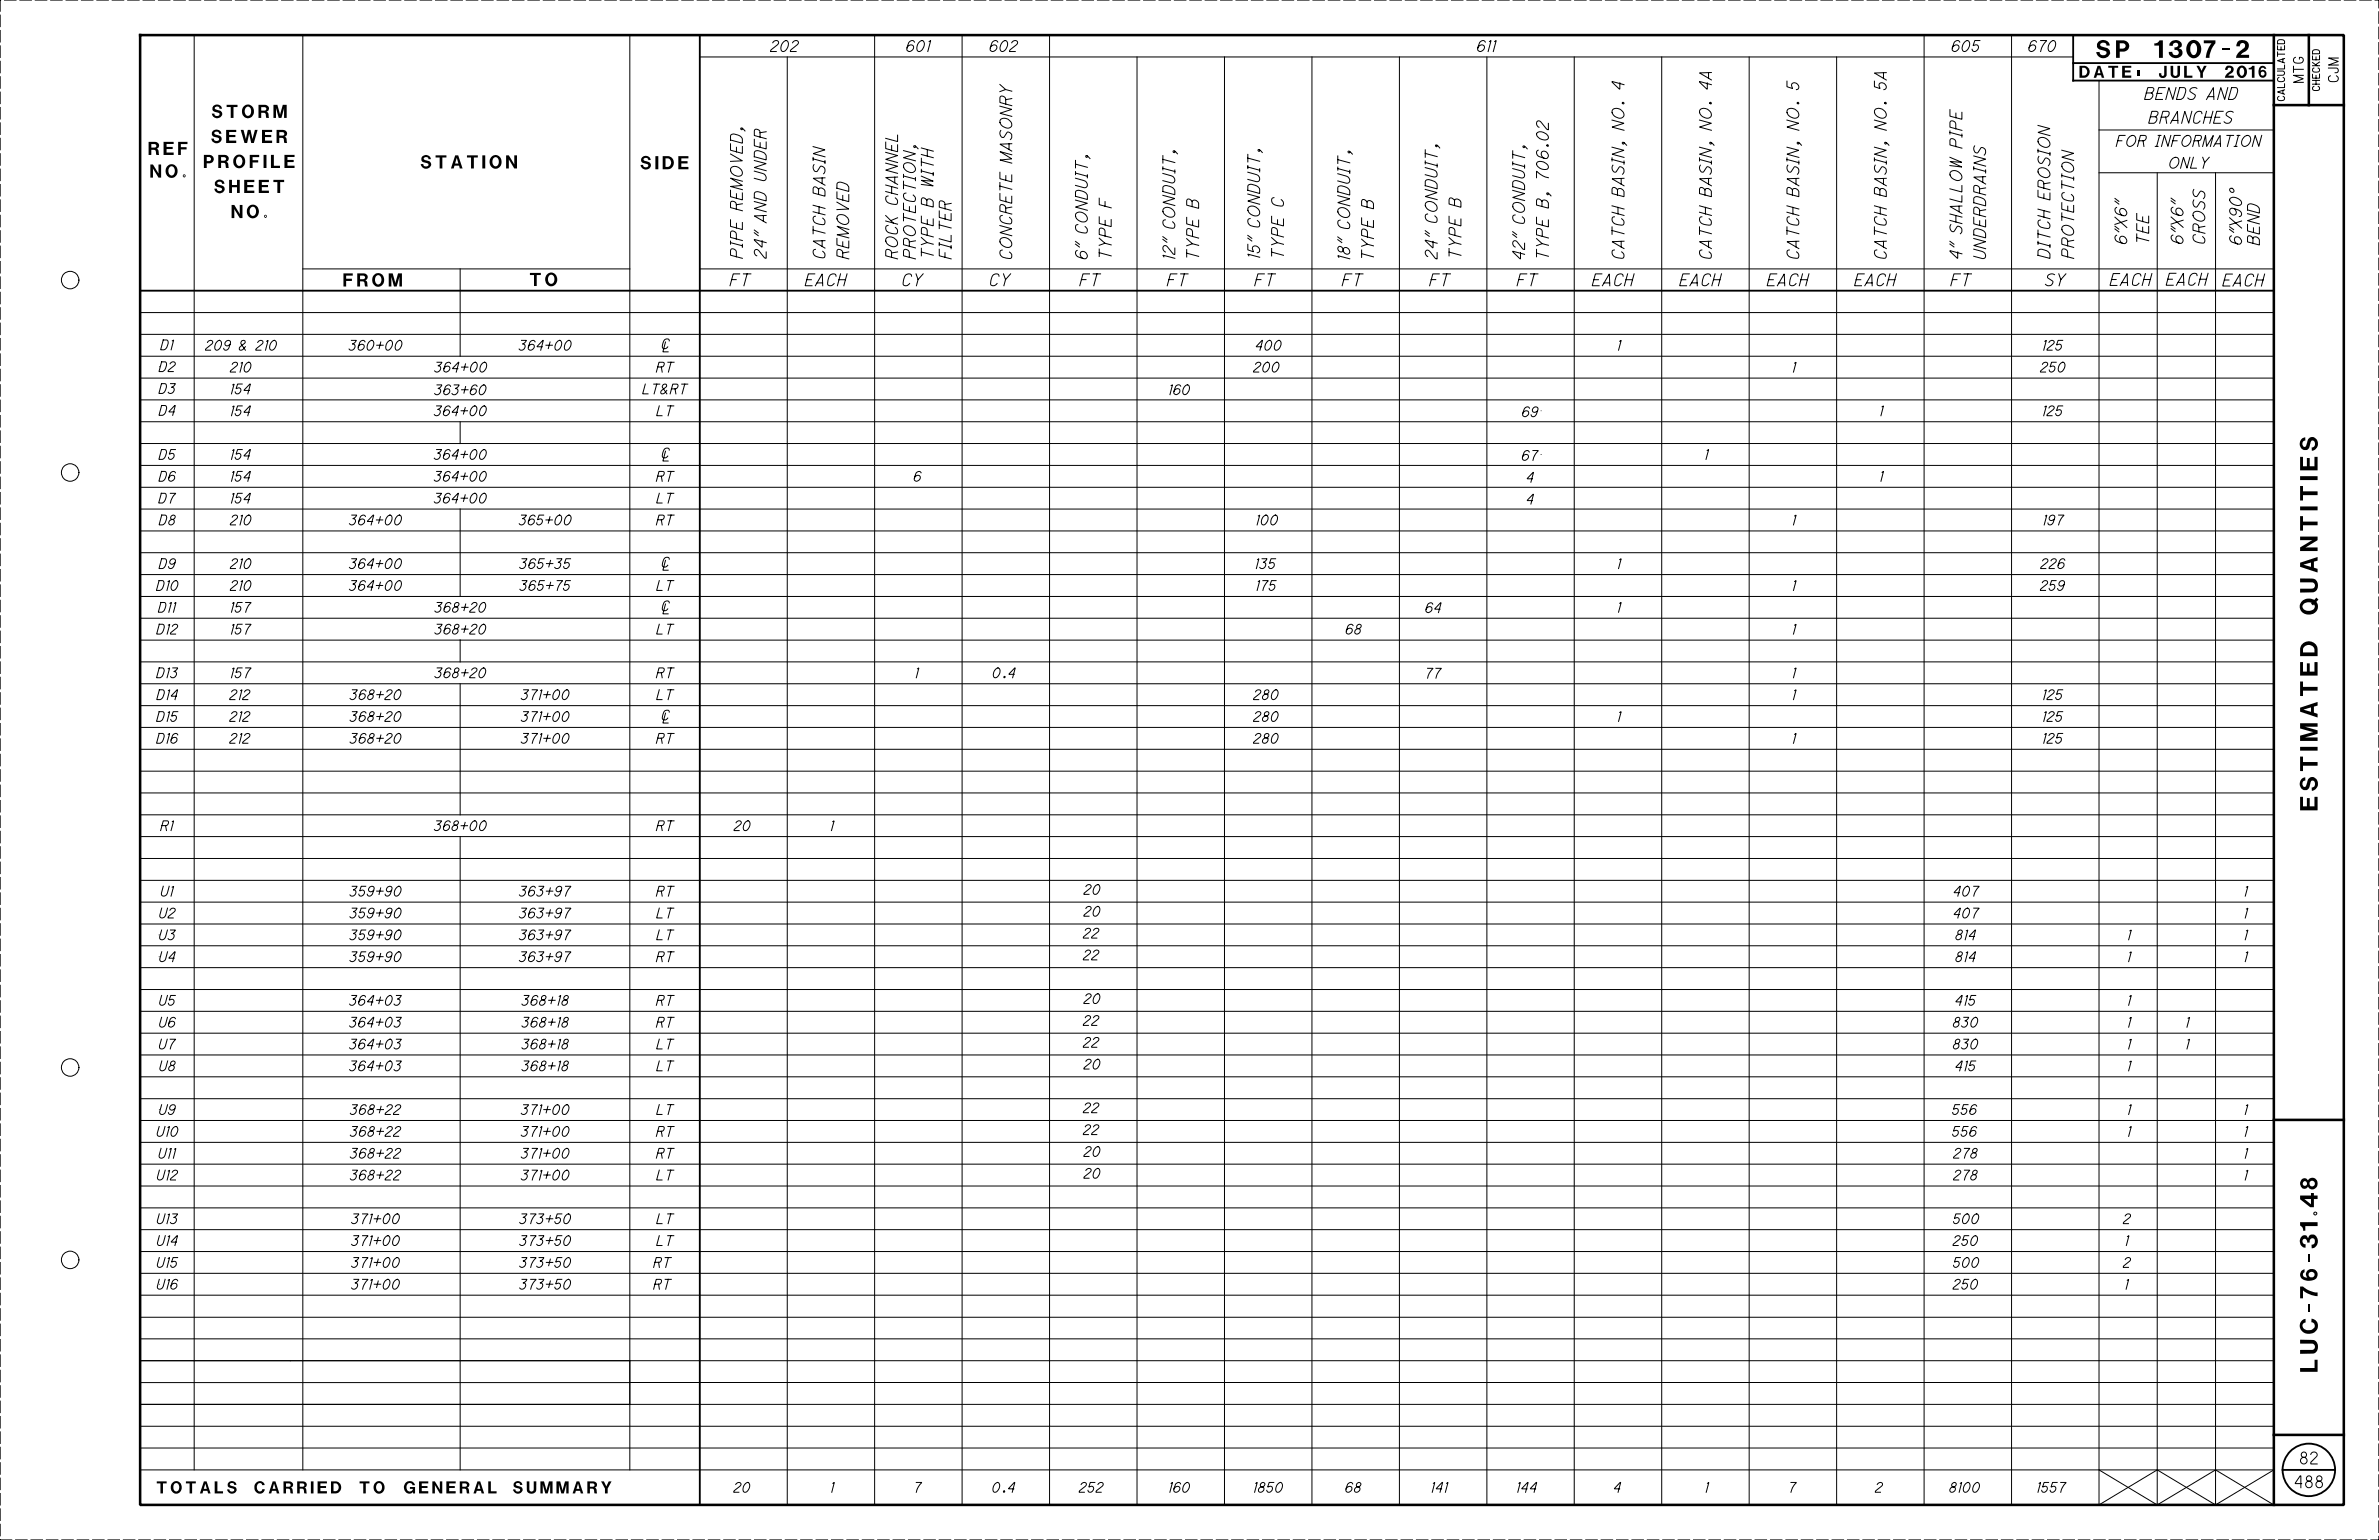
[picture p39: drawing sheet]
<svg xmlns="http://www.w3.org/2000/svg" width="864mm" height="559mm" viewBox="0 0 864 559" stroke-linecap="round" stroke-linejoin="round" font-family="sans-serif">
<defs><g id="words">
<g font-size="6.3">
<text x="760.9" y="21">SP 1307-2</text>
<text x="841.3" y="319.9" transform="rotate(-90 841.3 319.9)">ESTIMATED QUANTITIES</text>
<text x="841.3" y="503.4" transform="rotate(-90 841.3 503.4)">LUC-76-31.48</text>
</g>
<g font-size="4.8">
<text x="76.9" y="42.8">STORM</text>
<text x="76.7" y="51.9">SEWER</text>
<text x="53.9" y="56.2">REF</text>
<text x="54.6" y="64.4">NO.</text>
<text x="74" y="61">PROFILE</text>
<text x="152.7" y="61.1">STATION</text>
<text x="232.5" y="61.4">SIDE</text>
<text x="77.8" y="70">SHEET</text>
<text x="84.1" y="79.1">NO.</text>
<text x="124.7" y="104">FROM</text>
</g>
<text font-size="4.4" x="56.9" y="541.9">TOTALS CARRIED TO GENERAL SUMMARY</text>
<g font-size="4.3">
<text x="754.9" y="28.2">DATE:</text>
<text x="784.2" y="28.2">JULY 2016</text>
<text x="778.5" y="36.1">BENDS AND</text>
<text x="780" y="44.7">BRANCHES</text>
<text x="772.1" y="88.7" transform="rotate(-90 772.1 88.7)">6&quot;X6&quot;</text>
<text x="780" y="88.7" transform="rotate(-90 780 88.7)">TEE</text>
<text x="792.5" y="88.6" transform="rotate(-90 792.5 88.6)">6&quot;X6&quot;</text>
<text x="800.4" y="88.6" transform="rotate(-90 800.4 88.6)">CROSS</text>
<text x="813.7" y="88.9" transform="rotate(-90 813.7 88.9)">6&quot;X90°</text>
<text x="820.2" y="88.9" transform="rotate(-90 820.2 88.9)">BEND</text>
<text x="269.5" y="93.7" transform="rotate(-90 269.5 93.7)">PIPE REMOVED,</text>
<text x="278.1" y="93.7" transform="rotate(-90 278.1 93.7)">24&quot; AND UNDER</text>
<text x="299.5" y="94" transform="rotate(-90 299.5 94)">CATCH BASIN</text>
<text x="308.1" y="94" transform="rotate(-90 308.1 94)">REMOVED</text>
<text x="325.8" y="94" transform="rotate(-90 325.8 94)">ROCK CHANNEL</text>
<text x="332.3" y="94" transform="rotate(-90 332.3 94)">PROTECTION,</text>
<text x="338.8" y="94" transform="rotate(-90 338.8 94)">TYPE B WITH</text>
<text x="345.3" y="94" transform="rotate(-90 345.3 94)">FILTER</text>
<text x="367.3" y="94.2" transform="rotate(-90 367.3 94.2)">CONCRETE MASONRY</text>
<text x="394.7" y="94.2" transform="rotate(-90 394.7 94.2)">6&quot; CONDUIT,</text>
<text x="403.4" y="94.2" transform="rotate(-90 403.4 94.2)">TYPE F</text>
<text x="426.5" y="94.4" transform="rotate(-90 426.5 94.4)">12&quot; CONDUIT,</text>
<text x="435.1" y="94.4" transform="rotate(-90 435.1 94.4)">TYPE B</text>
<text x="457.3" y="94" transform="rotate(-90 457.3 94)">15&quot; CONDUIT,</text>
<text x="465.9" y="94" transform="rotate(-90 465.9 94)">TYPE C</text>
<text x="490" y="94.6" transform="rotate(-90 490 94.6)">18&quot; CONDUIT,</text>
<text x="498.6" y="94.6" transform="rotate(-90 498.6 94.6)">TYPE B</text>
<text x="521.7" y="94" transform="rotate(-90 521.7 94)">24&quot; CONDUIT,</text>
<text x="530.3" y="94" transform="rotate(-90 530.3 94)">TYPE B</text>
<text x="553.4" y="94.3" transform="rotate(-90 553.4 94.3)">42&quot; CONDUIT,</text>
<text x="562.1" y="94.3" transform="rotate(-90 562.1 94.3)">TYPE B, 706.02</text>
<text x="589.5" y="94.2" transform="rotate(-90 589.5 94.2)">CATCH BASIN, NO. 4</text>
<text x="621.3" y="94.2" transform="rotate(-90 621.3 94.2)">CATCH BASIN, NO. 4A</text>
<text x="653" y="94.2" transform="rotate(-90 653 94.2)">CATCH BASIN, NO. 5</text>
<text x="684.7" y="94.2" transform="rotate(-90 684.7 94.2)">CATCH BASIN, NO. 5A</text>
<text x="712.2" y="94.2" transform="rotate(-90 712.2 94.2)">4&quot; SHALLOW PIPE</text>
<text x="720.8" y="94.2" transform="rotate(-90 720.8 94.2)">UNDERDRAINS</text>
<text x="744.1" y="93.8" transform="rotate(-90 744.1 93.8)">DITCH EROSION</text>
<text x="752.8" y="93.8" transform="rotate(-90 752.8 93.8)">PROTECTION</text>
<text x="265" y="103.7">FT</text>
<text x="292.3" y="103.7">EACH</text>
<text x="327.4" y="103.7">CY</text>
<text x="359.2" y="103.7">CY</text>
<text x="392" y="103.7">FT</text>
<text x="423.7" y="103.7">FT</text>
<text x="455.5" y="103.7">FT</text>
<text x="487.2" y="103.7">FT</text>
<text x="519" y="103.7">FT</text>
<text x="550.7" y="103.7">FT</text>
<text x="578" y="103.7">EACH</text>
<text x="609.7" y="103.7">EACH</text>
<text x="641.5" y="103.7">EACH</text>
<text x="673.2" y="103.7">EACH</text>
<text x="708.2" y="103.7">FT</text>
<text x="742.4" y="103.7">SY</text>
<text x="765.9" y="103.6">EACH</text>
<text x="786.4" y="103.5">EACH</text>
<text x="806.9" y="103.8">EACH</text>
<text x="835.1" y="531.2">82</text>
<text x="833.2" y="539.8">488</text>
</g>
<g font-size="4">
<text x="279.7" y="18.7">202</text>
<text x="328.9" y="18.7">601</text>
<text x="359.1" y="18.7">602</text>
<text x="536.1" y="18.7">611</text>
<text x="708.4" y="18.7">605</text>
<text x="736.2" y="18.7">670</text>
<text x="768.2" y="53.1">FOR INFORMATION</text>
<text x="787.2" y="61">ONLY</text>
</g>
<g font-size="3.6">
<text x="836.1" y="29.9" transform="rotate(-90 836.1 29.9)">MTG</text>
<text x="848.8" y="29.6" transform="rotate(-90 848.8 29.6)">CJM</text>
<text x="58.3" y="126.9">D1</text>
<text x="74.6" y="127.1">209 &amp; 210</text>
<text x="126.6" y="127.1">360+00</text>
<text x="188.3" y="127.1">364+00</text>
<text x="455.7" y="127.1">400</text>
<text x="587" y="127.1">1</text>
<text x="741.4" y="127.1">125</text>
<text x="57.7" y="134.8">D2</text>
<text x="83.6" y="135">210</text>
<text x="157.7" y="135">364+00</text>
<text x="238.3" y="135">RT</text>
<text x="455" y="135">200</text>
<text x="650.5" y="135">1</text>
<text x="740.7" y="135">250</text>
<text x="57.7" y="142.8">D3</text>
<text x="83.5" y="142.9">154</text>
<text x="157.7" y="143.2">363+60</text>
<text x="233.3" y="142.9">LT&amp;RT</text>
<text x="424.2" y="143.2">160</text>
<text x="57.7" y="150.7">D4</text>
<text x="83.5" y="150.8">154</text>
<text x="157.6" y="150.8">364+00</text>
<text x="238.4" y="150.8">LT</text>
<text x="552.5" y="151.2">69</text>
<text x="682.3" y="150.8">1</text>
<text x="741.4" y="150.8">125</text>
<text x="57.7" y="166.7">D5</text>
<text x="83.5" y="166.7">154</text>
<text x="157.6" y="166.7">364+00</text>
<text x="552.4" y="167">67</text>
<text x="618.8" y="166.7">1</text>
<text x="57.7" y="174.6">D6</text>
<text x="83.5" y="174.6">154</text>
<text x="157.6" y="174.6">364+00</text>
<text x="238.3" y="174.6">RT</text>
<text x="331.6" y="174.6">6</text>
<text x="554.1" y="175">4</text>
<text x="682.3" y="174.6">1</text>
<text x="57.6" y="182.5">D7</text>
<text x="83.5" y="182.5">154</text>
<text x="157.6" y="182.5">364+00</text>
<text x="238.4" y="182.5">LT</text>
<text x="554.1" y="182.9">4</text>
<text x="57.8" y="190.5">D8</text>
<text x="83.6" y="190.5">210</text>
<text x="126.8" y="190.5">364+00</text>
<text x="188.4" y="190.5">365+00</text>
<text x="238.3" y="190.5">RT</text>
<text x="455.8" y="190.5">100</text>
<text x="650.5" y="190.5">1</text>
<text x="741.5" y="190.5">197</text>
<text x="57.7" y="206.3">D9</text>
<text x="83.6" y="206.3">210</text>
<text x="126.8" y="206.3">364+00</text>
<text x="188.6" y="206.3">365+35</text>
<text x="455.5" y="206.3">135</text>
<text x="587" y="206.3">1</text>
<text x="740.8" y="206.3">226</text>
<text x="56.8" y="214.2">D10</text>
<text x="83.6" y="214.2">210</text>
<text x="126.8" y="214.2">364+00</text>
<text x="188.6" y="214.2">365+75</text>
<text x="238.4" y="214.2">LT</text>
<text x="455.8" y="214.2">175</text>
<text x="650.5" y="214.2">1</text>
<text x="740.6" y="214.2">259</text>
<text x="57.5" y="222.2">D11</text>
<text x="83.5" y="222.2">157</text>
<text x="157.8" y="222.2">368+20</text>
<text x="517.4" y="222.3">64</text>
<text x="587" y="222.2">1</text>
<text x="56.9" y="230.1">D12</text>
<text x="83.5" y="230.1">157</text>
<text x="157.8" y="230.1">368+20</text>
<text x="238.4" y="230.1">LT</text>
<text x="488.4" y="230.1">68</text>
<text x="650.5" y="230.1">1</text>
<text x="56.8" y="245.9">D13</text>
<text x="83.5" y="245.9">157</text>
<text x="157.8" y="245.9">368+20</text>
<text x="238.3" y="245.9">RT</text>
<text x="332.1" y="245.9">1</text>
<text x="360.2" y="245.9">0.4</text>
<text x="650.5" y="245.9">1</text>
<text x="517.3" y="246">77</text>
<text x="56.9" y="253.9">D14</text>
<text x="83.3" y="253.9">212</text>
<text x="127" y="253.9">368+20</text>
<text x="189.1" y="253.9">371+00</text>
<text x="238.4" y="253.9">LT</text>
<text x="455" y="253.9">280</text>
<text x="650.5" y="253.9">1</text>
<text x="741.4" y="253.9">125</text>
<text x="56.8" y="261.8">D15</text>
<text x="83.3" y="261.8">212</text>
<text x="127" y="261.8">368+20</text>
<text x="189.1" y="261.8">371+00</text>
<text x="455" y="261.8">280</text>
<text x="587" y="261.8">1</text>
<text x="741.4" y="261.8">125</text>
<text x="56.8" y="269.7">D16</text>
<text x="83.3" y="269.7">212</text>
<text x="127" y="269.7">368+20</text>
<text x="189.1" y="269.7">371+00</text>
<text x="238.3" y="269.7">RT</text>
<text x="455" y="269.7">280</text>
<text x="650.5" y="269.7">1</text>
<text x="741.4" y="269.7">125</text>
<text x="58.3" y="301.4">R1</text>
<text x="157.6" y="301.4">368+00</text>
<text x="238.3" y="301.4">RT</text>
<text x="266.4" y="301.4">20</text>
<text x="301.3" y="301.4">1</text>
<text x="58.3" y="325.2">U1</text>
<text x="126.9" y="325.2">359+90</text>
<text x="188.4" y="325.2">363+97</text>
<text x="238.3" y="325.2">RT</text>
<text x="393.4" y="324.5">20</text>
<text x="709" y="325.2">407</text>
<text x="814.5" y="325.2">1</text>
<text x="57.7" y="333.1">U2</text>
<text x="126.9" y="333.1">359+90</text>
<text x="188.4" y="333.1">363+97</text>
<text x="238.4" y="333.1">LT</text>
<text x="393.4" y="332.5">20</text>
<text x="709" y="333.1">407</text>
<text x="814.5" y="333.1">1</text>
<text x="57.7" y="341">U3</text>
<text x="126.9" y="341">359+90</text>
<text x="188.4" y="341">363+97</text>
<text x="238.4" y="341">LT</text>
<text x="393.2" y="340.4">22</text>
<text x="709.8" y="341">814</text>
<text x="772.2" y="341">1</text>
<text x="814.5" y="341">1</text>
<text x="57.8" y="348.9">U4</text>
<text x="126.9" y="348.9">359+90</text>
<text x="188.4" y="348.9">363+97</text>
<text x="238.3" y="348.9">RT</text>
<text x="393.2" y="348.3">22</text>
<text x="709.8" y="348.9">814</text>
<text x="772.2" y="348.9">1</text>
<text x="814.5" y="348.9">1</text>
<text x="57.7" y="364.8">U5</text>
<text x="126.8" y="364.8">364+03</text>
<text x="189.4" y="364.8">368+18</text>
<text x="238.3" y="364.8">RT</text>
<text x="393.4" y="364.2">20</text>
<text x="709.7" y="364.8">415</text>
<text x="772.2" y="364.8">1</text>
<text x="57.7" y="372.7">U6</text>
<text x="126.8" y="372.7">364+03</text>
<text x="189.4" y="372.7">368+18</text>
<text x="238.3" y="372.7">RT</text>
<text x="393.2" y="372.1">22</text>
<text x="708.9" y="372.7">830</text>
<text x="772.2" y="372.7">1</text>
<text x="793.4" y="372.7">1</text>
<text x="57.6" y="380.6">U7</text>
<text x="126.8" y="380.6">364+03</text>
<text x="189.4" y="380.6">368+18</text>
<text x="238.4" y="380.6">LT</text>
<text x="393.2" y="380">22</text>
<text x="708.9" y="380.6">830</text>
<text x="772.2" y="380.6">1</text>
<text x="793.4" y="380.6">1</text>
<text x="57.8" y="388.6">U8</text>
<text x="126.8" y="388.6">364+03</text>
<text x="189.4" y="388.6">368+18</text>
<text x="238.4" y="388.6">LT</text>
<text x="393.4" y="387.9">20</text>
<text x="709.7" y="388.6">415</text>
<text x="772.2" y="388.6">1</text>
<text x="57.7" y="404.4">U9</text>
<text x="127.1" y="404.4">368+22</text>
<text x="189.1" y="404.4">371+00</text>
<text x="238.4" y="404.4">LT</text>
<text x="393.2" y="403.8">22</text>
<text x="708.6" y="404.4">556</text>
<text x="772.2" y="404.4">1</text>
<text x="814.5" y="404.4">1</text>
<text x="56.8" y="412.3">U10</text>
<text x="127.1" y="412.3">368+22</text>
<text x="189.1" y="412.3">371+00</text>
<text x="238.3" y="412.3">RT</text>
<text x="393.2" y="411.7">22</text>
<text x="708.6" y="412.3">556</text>
<text x="772.2" y="412.3">1</text>
<text x="814.5" y="412.3">1</text>
<text x="393.4" y="419.6">20</text>
<text x="57.5" y="420.2">U11</text>
<text x="127.1" y="420.2">368+22</text>
<text x="189.1" y="420.2">371+00</text>
<text x="238.3" y="420.2">RT</text>
<text x="709.1" y="420.2">278</text>
<text x="814.5" y="420.2">1</text>
<text x="56.9" y="428.2">U12</text>
<text x="127.1" y="428.2">368+22</text>
<text x="189.1" y="428.2">371+00</text>
<text x="238.4" y="428.2">LT</text>
<text x="393.4" y="427.5">20</text>
<text x="709.1" y="428.2">278</text>
<text x="814.5" y="428.2">1</text>
<text x="56.9" y="444">U13</text>
<text x="127.5" y="444">371+00</text>
<text x="188.6" y="444">373+50</text>
<text x="238.4" y="444">LT</text>
<text x="709" y="444">500</text>
<text x="770.7" y="444">2</text>
<text x="56.9" y="451.9">U14</text>
<text x="127.5" y="451.9">371+00</text>
<text x="188.6" y="451.9">373+50</text>
<text x="238.4" y="451.9">LT</text>
<text x="708.9" y="451.9">250</text>
<text x="771.3" y="451.9">1</text>
<text x="56.9" y="459.9">U15</text>
<text x="127.5" y="459.9">371+00</text>
<text x="188.6" y="459.9">373+50</text>
<text x="237.3" y="459.9">RT</text>
<text x="709" y="459.9">500</text>
<text x="770.7" y="459.9">2</text>
<text x="56.9" y="467.8">U16</text>
<text x="127.5" y="467.8">371+00</text>
<text x="188.6" y="467.8">373+50</text>
<text x="237.3" y="467.8">RT</text>
<text x="708.9" y="467.8">250</text>
<text x="771.3" y="467.8">1</text>
<text x="266.3" y="541.5">20</text>
<text x="301.4" y="541.5">1</text>
<text x="331.7" y="541.5">7</text>
<text x="360.1" y="541.5">0.4</text>
<text x="391.7" y="541.5">252</text>
<text x="424.1" y="541.5">160</text>
<text x="454.9" y="541.5">1850</text>
<text x="488.3" y="541.5">68</text>
<text x="519.4" y="541.5">141</text>
<text x="550.4" y="541.5">144</text>
<text x="585.7" y="541.5">4</text>
<text x="618.8" y="541.5">1</text>
<text x="649.2" y="541.5">7</text>
<text x="680.7" y="541.5">2</text>
<text x="707.6" y="541.5">8100</text>
<text x="739.3" y="541.5">1557</text>
</g>
<g font-size="2.5">
<text x="842" y="32.9" transform="rotate(-90 842 32.9)">CHECKED</text>
<text x="829.3" y="36.5" transform="rotate(-90 829.3 36.5)">CALCULATED</text>
</g>
</g></defs>
<g fill="none" stroke="#000" stroke-width=".68">
<path d="M254 12.7v533.4M752.6 12.7h72.8v16.5h-72.8zM752.6 22.9h72.8M50.9 105.5h774.5M828.6 533.4h19.1"/>
<circle cx="838.1" cy="533.4" r="9.5"/>
</g>
<g fill="none" stroke="#000" stroke-width=".36">
<path d="M70.5 12.7v520.7M109.9 12.7v520.7M228.6 12.7v520.7M317.5 12.7v533.4M349.2 12.7v533.4M381 12.7v533.4M698.5 12.7v533.4M730.2 12.7v533.4M254 20.7h498.6M285.8 20.7v525.4M412.7 20.7v525.4M444.5 20.7v525.4"/>
<path d="M476.2 20.7v525.4M508 20.7v525.4M539.8 20.7v525.4M571.5 20.7v525.4M603.2 20.7v525.4M635 20.7v525.4M666.7 20.7v525.4M762 29.2v516.9l21.1-12.7 21.2 12.7M762 47.2h63.4M762 62.7h63.4M783.1 62.7v483.4M804.3 62.7v483.4"/>
<path d="M109.9 97.6h118.7M167 97.6v31.7M254 97.6h571.4M50.9 113.4h774.5M50.9 129.3h774.5M50.9 121.3h774.5M50.9 137.2h774.5M241.6 124.1l-1 3.6h1.9M243 123.7a1.12 1.12 0 0 0-1.4-.8 1.12 1.12 0 0 0-.8 1.3 1.62 1.62 0 0 0-.1 2.2h1.1l.6-.5M50.9 145.1h774.5M50.9 153h774.5M167 153v7.9"/>
<path d="M50.9 176.8h774.5M50.9 168.9h774.5M50.9 160.9h774.5M241.6 163.7l-1 3.6h1.9M243 163.3a1.12 1.12 0 0 0-1.4-.8 1.12 1.12 0 0 0-.8 1.3 1.62 1.62 0 0 0-.1 2.3h1.1l.6-.6M50.9 192.7h774.5M50.9 184.7h774.5M167 184.7v31.7M50.9 216.4h774.5M50.9 208.5h774.5M50.9 200.6h774.5M241.6 203.3l-1 3.6h1.9"/>
<path d="M241.6 219.2l-1 3.5h1.9M243 202.9a1.12 1.12 0 0 0-1.4-.7 1.12 1.12 0 0 0-.8 1.2 1.62 1.62 0 0 0-.1 2.3h1.1l.6-.6M243 218.8a.9 .9 0 0 0-.7-.9 .9 .9 0 0 0-1 .4 3.1 3.1 0 0 0-.7 3.1l1.1 .2 .7-.7M50.9 224.3h774.5M50.9 232.3h774.5M167 232.3v7.9M50.9 256h774.5M50.9 248.1h774.5M50.9 240.2h774.5M167 248.1v47.6M241.6 258.8l-1 3.6h1.9M243 258.4a.9 .9 0 0 0-.7-.8 .9 .9 0 0 0-1 .4 3.1 3.1 0 0 0-.7 3l1 .2 .8-.6"/>
<path d="M50.9 279.8h774.5M50.9 271.9h774.5M50.9 263.9h774.5M50.9 295.7h774.5M50.9 287.7h774.5M50.9 319.4h774.5M50.9 311.5h774.5M50.9 303.6h774.5M167 303.6v229.8M50.9 335.3h774.5M50.9 327.3h774.5M50.9 359.1h774.5"/>
<path d="M50.9 351.1h774.5M50.9 343.2h774.5M50.9 374.9h774.5M50.9 367h774.5M50.9 398.7h774.5M50.9 390.7h774.5M50.9 382.8h774.5M50.9 414.5h774.5M50.9 406.6h774.5M50.9 438.3h774.5M50.9 430.4h774.5M50.9 422.4h774.5"/>
<path d="M50.9 454.1h774.5M50.9 446.2h774.5M50.9 470h774.5M50.9 462h774.5M50.9 478h774.5M50.9 485.8h774.5M50.9 493.7h774.5M50.9 517.5h774.5M50.9 509.6h774.5M825.4 501.6l-774.5 .1M50.9 533.4h774.5l-21.1 12.7M50.9 525.4h774.5"/>
<path d="M762 533.4l21.1 12.7M825.4 546.1l-21.1-12.7-21.2 12.7"/>
<circle cx="25.5" cy="101.6" r="3.2"/>
<circle cx="25.5" cy="171.5" r="3.2"/>
<circle cx="25.5" cy="387.3" r="3.2"/>
<circle cx="25.5" cy="457.2" r="3.2"/>
</g>
<g fill="#000">
<path d="M812.8 24.1a2.25 2.25 0 0 0-.7 2.7 2.25 2.25 0 0 0 2.4 1.4 2.27 2.27 0 0 0 1.2-2.7 2.27 2.27 0 0 0-2.4-1.6zM813.4 24.7a1.09 1.09 0 0 1 1.1 .4 1.09 1.09 0 0 1 .2 1.1 .87 .87 0 0 1-.3 1.1 .87 .87 0 0 1-1.2-.2l-.3-1.2z" fill-rule="evenodd"/>
<path d="M153.3 56.8a1.92 1.92 0 0 1 3.2 .9l-1 .1a.83 .83 0 0 0-.8-.8 .83 .83 0 0 0-.8 .8l1.3 .5a1.53 1.53 0 0 1 1.1 2 1.53 1.53 0 0 1-2.2 .9l-.9-.6-.5-1.1h1a.89 .89 0 0 0 .9 .9 .89 .89 0 0 0 .8-1l-1.8-.6-.5-.4-.1-1.1z" fill-rule="evenodd"/>
<path d="M178.6 56.7a2.37 2.37 0 0 0-.6 3.4 2.37 2.37 0 0 0 3.5 .4 2.38 2.38 0 0 0 .3-3.2 2.38 2.38 0 0 0-3.2-.6zM179.2 57.4a1.31 1.31 0 0 1 1.6 .1 1.31 1.31 0 0 1 .2 1.6 1.18 1.18 0 0 1-1.3 1.2 1.18 1.18 0 0 1-.9-1.5z" fill-rule="evenodd"/>
<path d="M192.4 99h3.9v.8h-1.5v4h-.9v-4h-1.5z" fill-rule="evenodd"/>
<path d="M198.8 99.4a2.38 2.38 0 0 0-.6 3.4 2.38 2.38 0 0 0 3.5 .4 2.39 2.39 0 0 0 .2-3.2 2.39 2.39 0 0 0-3.1-.6zM199.4 100a1.31 1.31 0 0 1 1.6 .1 1.31 1.31 0 0 1 .2 1.7 1.18 1.18 0 0 1-1.3 1.2 1.18 1.18 0 0 1-1-1.6z" fill-rule="evenodd"/>
</g>
<path d="M50.9 12.7h799.9v533.4h-799.9zM825.4 12.7v533.4M838.1 12.7v25.4M825.4 38.1h25.4M825.4 406.4h25.4M825.4 520.7h25.4" fill="none" stroke="#000" stroke-width=".93"/>
<path d="M.1 558.8h863.4v-558.8h-863.4v558.8" fill="none" stroke="#000" stroke-width=".36" stroke-dasharray="4.2 1.4"/>
<use href="#words"/>
</svg>
